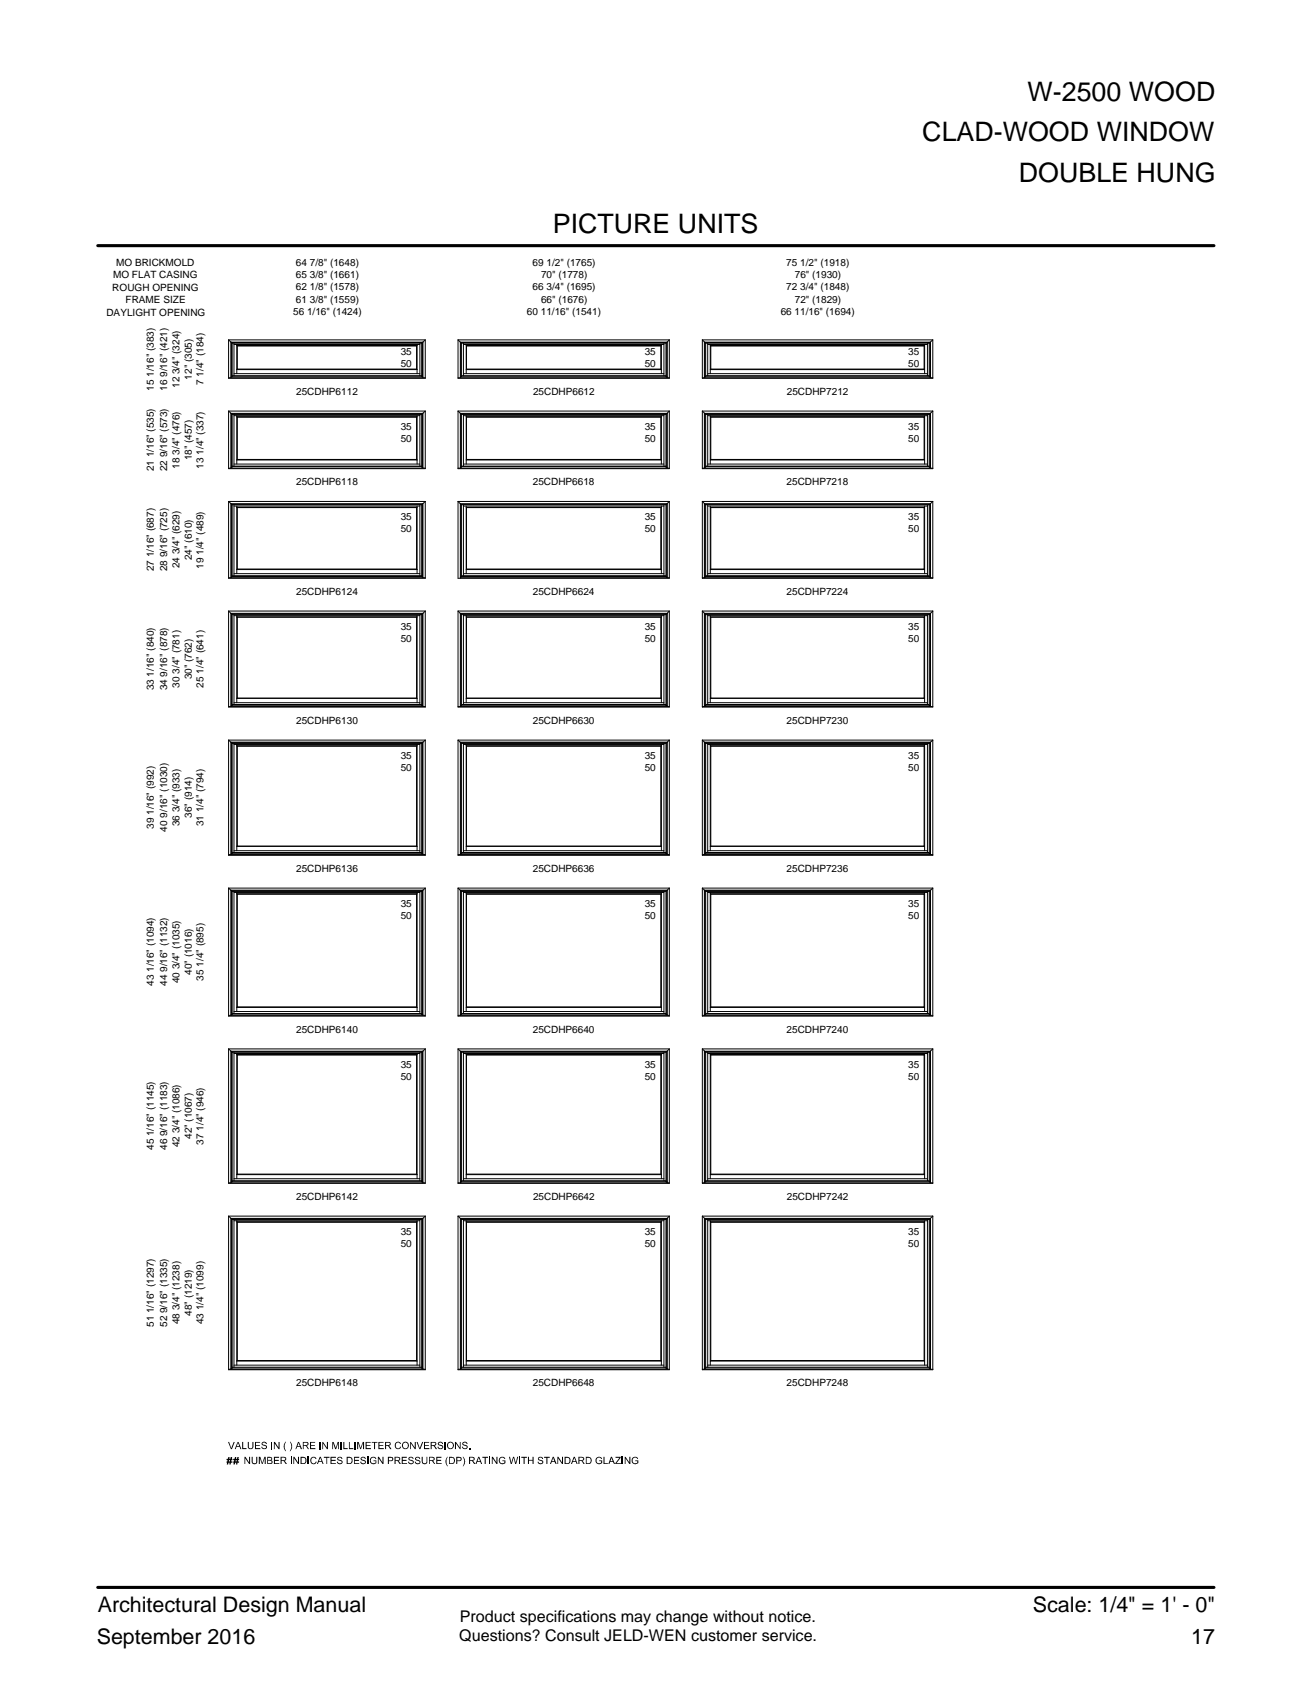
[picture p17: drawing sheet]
<svg xmlns="http://www.w3.org/2000/svg" width="216mm" height="279mm" viewBox="0 0 216 279" stroke-linecap="round" stroke-linejoin="round" font-family="sans-serif">
<defs><g id="words">
<g font-size="4.4">
<text x="169.9" y="16.7">W-2500 WOOD</text>
<text x="152.5" y="23.3">CLAD-WOOD WINDOW</text>
<text x="168.4" y="30.1">DOUBLE HUNG</text>
<text x="91.4" y="38.5">PICTURE UNITS</text>
</g>
<g font-size="3.5">
<text x="16.2" y="266.5">Architectural Design Manual</text>
<text x="170.8" y="266.5">Scale: 1/4&quot; = 1' - 0&quot;</text>
<text x="16" y="271.8">September 2016</text>
<text x="196.9" y="271.8">17</text>
</g>
<g font-size="2.7">
<text x="76" y="268.2">Product specifications may change without notice.</text>
<text x="75.9" y="271.4">Questions? Consult JELD-WEN customer service.</text>
</g>
<g font-size="1.7">
<text x="18.7" y="46">MO FLAT CASING</text>
<text x="19.2" y="43.9">MO BRICKMOLD</text>
<text x="48.9" y="45.9">65 3/8&quot; (1661)</text>
<text x="48.9" y="43.9">64 7/8&quot; (1648)</text>
<text x="88" y="43.9">69 1/2&quot; (1765)</text>
<text x="89.4" y="45.9">70&quot; (1778)</text>
<text x="130" y="43.9">75 1/2&quot; (1918)</text>
<text x="131.4" y="45.9">76&quot; (1930)</text>
<text x="17.6" y="52.2">DAYLIGHT OPENING</text>
<text x="18.6" y="48.1">ROUGH OPENING</text>
<text x="20.8" y="50.1">FRAME SIZE</text>
<text x="48.5" y="52.1">56 1/16&quot; (1424)</text>
<text x="48.9" y="50.1">61 3/8&quot; (1559)</text>
<text x="48.9" y="48">62 1/8&quot; (1578)</text>
<text x="87.1" y="52.1">60 11/16&quot; (1541)</text>
<text x="88" y="48">66 3/4&quot; (1695)</text>
<text x="89.4" y="50.1">66&quot; (1676)</text>
<text x="129.1" y="52.1">66 11/16&quot; (1694)</text>
<text x="130" y="48">72 3/4&quot; (1848)</text>
<text x="131.4" y="50.1">72&quot; (1829)</text>
<text x="66.2" y="58.7">35</text>
<text x="106.6" y="58.7">35</text>
<text x="150.1" y="58.7">35</text>
<text x="25.4" y="64.6" transform="rotate(-90 25.4 64.6)">15 1/16&quot; (383)</text>
<text x="27.6" y="64.6" transform="rotate(-90 27.6 64.6)">16 9/16&quot; (421)</text>
<text x="29.7" y="64.1" transform="rotate(-90 29.7 64.1)">12 3/4&quot; (324)</text>
<text x="31.7" y="62.8" transform="rotate(-90 31.7 62.8)">12&quot; (305)</text>
<text x="33.6" y="63.6" transform="rotate(-90 33.6 63.6)">7 1/4&quot; (184)</text>
<text x="49" y="65.2">25CDHP6112</text>
<text x="66.2" y="60.6">50</text>
<text x="88.1" y="65.2">25CDHP6612</text>
<text x="106.6" y="60.6">50</text>
<text x="130.1" y="65.2">25CDHP7212</text>
<text x="150.1" y="60.6">50</text>
<text x="66.2" y="71.1">35</text>
<text x="106.6" y="71.1">35</text>
<text x="150.1" y="71.1">35</text>
<text x="25.4" y="77.9" transform="rotate(-90 25.4 77.9)">21 1/16&quot; (535)</text>
<text x="27.6" y="77.9" transform="rotate(-90 27.6 77.9)">22 9/16&quot; (573)</text>
<text x="29.7" y="77.5" transform="rotate(-90 29.7 77.5)">18 3/4&quot; (476)</text>
<text x="31.7" y="76.1" transform="rotate(-90 31.7 76.1)">18&quot; (457)</text>
<text x="33.6" y="77.5" transform="rotate(-90 33.6 77.5)">13 1/4&quot; (337)</text>
<text x="66.2" y="73">50</text>
<text x="106.6" y="73">50</text>
<text x="150.1" y="73">50</text>
<text x="49" y="80.2">25CDHP6118</text>
<text x="88.1" y="80.2">25CDHP6618</text>
<text x="130" y="80.2">25CDHP7218</text>
<text x="66.2" y="86">35</text>
<text x="66.2" y="88">50</text>
<text x="106.6" y="86">35</text>
<text x="106.6" y="88">50</text>
<text x="150.1" y="86">35</text>
<text x="150.1" y="88">50</text>
<text x="25.4" y="94.4" transform="rotate(-90 25.4 94.4)">27 1/16&quot; (687)</text>
<text x="27.6" y="94.4" transform="rotate(-90 27.6 94.4)">28 9/16&quot; (725)</text>
<text x="29.7" y="94" transform="rotate(-90 29.7 94)">24 3/4&quot; (629)</text>
<text x="31.7" y="92.6" transform="rotate(-90 31.7 92.6)">24&quot; (610)</text>
<text x="33.6" y="94" transform="rotate(-90 33.6 94)">19 1/4&quot; (489)</text>
<text x="49" y="98.4">25CDHP6124</text>
<text x="88.1" y="98.4">25CDHP6624</text>
<text x="130" y="98.4">25CDHP7224</text>
<text x="66.2" y="104.2">35</text>
<text x="66.2" y="106.1">50</text>
<text x="106.6" y="104.2">35</text>
<text x="106.6" y="106.1">50</text>
<text x="150.1" y="104.2">35</text>
<text x="150.1" y="106.1">50</text>
<text x="29.7" y="113.7" transform="rotate(-90 29.7 113.7)">30 3/4&quot; (781)</text>
<text x="31.7" y="112.3" transform="rotate(-90 31.7 112.3)">30&quot; (762)</text>
<text x="33.6" y="113.7" transform="rotate(-90 33.6 113.7)">25 1/4&quot; (641)</text>
<text x="25.4" y="114.1" transform="rotate(-90 25.4 114.1)">33 1/16&quot; (840)</text>
<text x="27.6" y="114.1" transform="rotate(-90 27.6 114.1)">34 9/16&quot; (878)</text>
<text x="49" y="119.6">25CDHP6130</text>
<text x="88.1" y="119.6">25CDHP6630</text>
<text x="130" y="119.6">25CDHP7230</text>
<text x="66.2" y="125.4">35</text>
<text x="106.6" y="125.4">35</text>
<text x="150.1" y="125.4">35</text>
<text x="66.2" y="127.4">50</text>
<text x="106.6" y="127.4">50</text>
<text x="150.1" y="127.4">50</text>
<text x="25.4" y="137" transform="rotate(-90 25.4 137)">39 1/16&quot; (992)</text>
<text x="27.6" y="137.5" transform="rotate(-90 27.6 137.5)">40 9/16&quot; (1030)</text>
<text x="29.7" y="136.6" transform="rotate(-90 29.7 136.6)">36 3/4&quot; (933)</text>
<text x="31.7" y="135.2" transform="rotate(-90 31.7 135.2)">36&quot; (914)</text>
<text x="33.6" y="136.6" transform="rotate(-90 33.6 136.6)">31 1/4&quot; (794)</text>
<text x="49" y="144.1">25CDHP6136</text>
<text x="66.2" y="149.9">35</text>
<text x="88.1" y="144.1">25CDHP6636</text>
<text x="106.6" y="149.9">35</text>
<text x="130" y="144.1">25CDHP7236</text>
<text x="150.1" y="149.9">35</text>
<text x="66.2" y="151.9">50</text>
<text x="106.6" y="151.9">50</text>
<text x="150.1" y="151.9">50</text>
<text x="31.7" y="161.2" transform="rotate(-90 31.7 161.2)">40&quot; (1016)</text>
<text x="25.4" y="163" transform="rotate(-90 25.4 163)">43 1/16&quot; (1094)</text>
<text x="27.6" y="163" transform="rotate(-90 27.6 163)">44 9/16&quot; (1132)</text>
<text x="29.7" y="162.6" transform="rotate(-90 29.7 162.6)">40 3/4&quot; (1035)</text>
<text x="33.6" y="162.1" transform="rotate(-90 33.6 162.1)">35 1/4&quot; (895)</text>
<text x="49" y="170.7">25CDHP6140</text>
<text x="88.1" y="170.7">25CDHP6640</text>
<text x="130" y="170.7">25CDHP7240</text>
<text x="66.2" y="176.5">35</text>
<text x="66.2" y="178.5">50</text>
<text x="106.6" y="176.5">35</text>
<text x="106.6" y="178.5">50</text>
<text x="150.1" y="176.5">35</text>
<text x="150.1" y="178.5">50</text>
<text x="25.4" y="190.1" transform="rotate(-90 25.4 190.1)">45 1/16&quot; (1145)</text>
<text x="27.6" y="190.1" transform="rotate(-90 27.6 190.1)">46 9/16&quot; (1183)</text>
<text x="29.7" y="189.7" transform="rotate(-90 29.7 189.7)">42 3/4&quot; (1086)</text>
<text x="31.7" y="188.3" transform="rotate(-90 31.7 188.3)">42&quot; (1067)</text>
<text x="33.6" y="189.2" transform="rotate(-90 33.6 189.2)">37 1/4&quot; (946)</text>
<text x="49" y="198.3">25CDHP6142</text>
<text x="88.1" y="198.3">25CDHP6642</text>
<text x="130.1" y="198.3">25CDHP7242</text>
<text x="66.2" y="204.2">35</text>
<text x="66.2" y="206.1">50</text>
<text x="106.6" y="204.2">35</text>
<text x="106.6" y="206.1">50</text>
<text x="150.1" y="204.2">35</text>
<text x="150.1" y="206.1">50</text>
<text x="25.4" y="219.4" transform="rotate(-90 25.4 219.4)">51 1/16&quot; (1297)</text>
<text x="27.6" y="219.4" transform="rotate(-90 27.6 219.4)">52 9/16&quot; (1335)</text>
<text x="29.7" y="218.9" transform="rotate(-90 29.7 218.9)">48 3/4&quot; (1238)</text>
<text x="31.7" y="217.5" transform="rotate(-90 31.7 217.5)">48&quot; (1219)</text>
<text x="33.6" y="218.9" transform="rotate(-90 33.6 218.9)">43 1/4&quot; (1099)</text>
<text x="49" y="229.2">25CDHP6148</text>
<text x="88.1" y="229.2">25CDHP6648</text>
<text x="130" y="229.2">25CDHP7248</text>
</g>
</g></defs>
<g fill="none" stroke="#000" stroke-width=".17">
<path d="M37.8 56.2h32.5M37.8 56.2v6.3h32.5v-6.3M37.8 56.2l.6 .5M38.4 56.7h31.3M38.4 56.7v5.6h-.1M38.7 57h30.7M38.7 56.7v5.4M39.1 57v4.8M39.2 57.2h29.7M68.9 57v4.8M69.4 56.7v5.4M69.7 56.7v5.6h.1"/>
<path d="M70.3 56.2l-.6 .5M75.7 56.2h34.9M75.7 56.2v6.3h34.9v-6.3M75.7 56.2l.6 .5M76.3 56.7h33.8M76.3 56.7v5.6h-.1M76.6 57h33.2M76.6 56.7v5.4M77.1 57v4.8M77.1 57.2h32.1M109.3 57v4.8M109.8 56.7v5.4"/>
<path d="M110.1 56.7v5.6h.1M110.6 56.2l-.5 .5M116.1 56.2h38.1M116.1 56.2v6.3h38.1v-6.3M116.1 56.2l.6 .5M116.7 56.7h36.9M116.7 56.7v5.6h-.2M117 57h36.3M117 56.7v5.4M117.4 57v4.8M117.5 57.2h35.3M152.9 57v4.8"/>
<path d="M153.3 56.7v5.4M153.6 56.7v5.6h.1M154.2 56.2l-.6 .5M37.8 62.5h32.5M37.8 68v9.5h32.5v-9.5M37.8 68h32.5M37.8 68l.6 .5M37.8 77.4h32.5M38.2 62.5v-5.9h31.7v5.9M38.2 62.3h.1v-5.7h31.5v5.7h.1M38.2 77.4v-9.1h31.7v9.1M38.2 77.3h.1v-8.9h31.5v8.9h.1"/>
<path d="M38.4 62.1h31.3M38.4 62.2h31.3M38.4 68.5v8.7h-.1M38.4 68.5h31.3M38.4 77.1h31.3M38.7 61.8h30.7M38.7 68.5v8.6M38.7 68.7h30.7M38.7 76.7h30.7M39.1 68.7v8M39.2 61v-3.8l-.1-.1h29.8v.1v3.8M39.2 61l-.1 .1h29.8v-.1"/>
<path d="M39.2 61h29.7M39.2 69l-.1-.1h29.8v.1M39.2 69h29.7M39.2 76h-.1h29.8M39.2 76h29.7M39.2 69v7M68.9 69v7M68.9 68.7v8M69.4 68.5v8.6M69.7 68.5v8.7h.1M70.3 68l-.6 .5M75.7 62.5h34.9"/>
<path d="M75.7 68v9.5h34.9v-9.5M75.7 68h34.9M75.7 68l.6 .5M75.7 77.4h34.9M76.1 62.5v-5.9h34.2v5.9M76.1 62.3h.1v-5.7h34v5.7h.1M76.1 77.4v-9.1h34.2v9.1M76.1 77.3h.1v-8.9h34v8.9h.1M76.3 62.1h33.8M76.3 62.2h33.8M76.3 68.5v8.7h-.1M76.3 68.5h33.8"/>
<path d="M76.3 77.1h33.8M76.6 61.8h33.2M76.6 68.5v8.6M76.6 68.7h33.2M76.6 76.7h33.2M77.1 68.7v8M77.1 61v-3.9h32.2l-.1 .1v3.8M77.1 61v.1h32.2l-.1-.1M77.1 61h32.1M77.1 69v-.1h32.2l-.1 .1M77.1 69h32.1M77.1 76h32.2h-.1"/>
<path d="M77.1 76h32.1M77.1 69v7M109.2 69v7M109.3 68.7v8M109.8 68.5v8.6M110.1 68.5v8.7h.1M110.6 68l-.5 .5M116.1 62.5h38.1M116.1 68v9.5h38.1v-9.5M116.1 68h38.1M116.1 68l.6 .5M116.1 77.4h38.1"/>
<path d="M116.4 62.5v-5.9h37.4v5.9M116.4 62.3h.1v-5.7h37.2v5.7h.1M116.4 77.4v-9.1h37.4v9.1M116.4 77.3h.1v-8.9h37.2v8.9h.1M116.7 62.1h36.9M116.7 62.2h36.9M116.7 68.5v8.7h-.2M116.7 68.5h36.9M116.7 77.1h36.9M117 61.8h36.3M117 68.5v8.6M117 68.7h36.3"/>
<path d="M117 76.7h36.3M117.4 68.7v8M117.5 61v-3.8l-.1-.1h35.5l-.1 .1v3.8M117.5 61l-.1 .1h35.5l-.1-.1M117.5 61h35.3M117.5 69l-.1-.1h35.5l-.1 .1M117.5 69h35.3M117.5 76h-.1h35.5h-.1M117.5 76h35.3M117.5 69v7M152.8 69v7M152.9 68.7v8"/>
<path d="M153.3 68.5v8.6M153.6 68.5v8.7h.1M154.2 68l-.6 .5M37.8 82.9v12.7h32.5v-12.7M37.8 82.9h32.5M37.8 82.9l.6 .6M37.8 95.5h32.5M38.2 95.5v-12.2h31.7v12.2M38.2 95.4h.1v-12h31.5v12h.1M38.4 83.5v11.8h-.1M38.4 83.5h31.3M38.4 95.2h31.3"/>
<path d="M38.4 95.3h31.3M38.7 83.5v11.7M38.7 83.7h30.7M38.7 94.8h30.7M39.1 83.7v11.1M39.2 83.9h-.1h29.8M39.2 83.9h29.7M39.2 94.1l-.1 .1h29.8v-.1M39.2 94.1h29.7M39.2 83.9v10.2M68.9 83.9v10.2M68.9 83.7v11.1"/>
<path d="M69.4 83.5v11.7M69.7 83.5v11.8h.1M70.3 82.9l-.6 .6M75.7 82.9v12.7h34.9v-12.7M75.7 82.9h34.9M75.7 82.9l.6 .6M76.1 95.5h34.5M76.1 95.4h.1M76.2 95.3h33.9M76.2 95.3h.1M76.3 83.5v11.8M76.3 83.5h33.8"/>
<path d="M76.3 95.2h33.8M76.6 83.5v11.7M76.6 83.7h33.2M76.6 94.8h33.2M77.1 83.7v11.1M77.1 83.9h32.2h-.1M77.1 83.9h32.1M77.1 94.1v.1h32.2l-.1-.1M77.1 94.1h32.1M77.1 83.9v10.2M109.2 83.9v10.2M109.3 83.7v11.1"/>
<path d="M109.8 83.5v11.7M110.1 83.5v11.8h.1M110.3 95.5v-12.2h-34.2v12.3M110.3 95.4h-.1v-12h-34v12.1M110.6 82.9l-.5 .6M116.1 82.9v12.7h38.1v-12.7M116.1 82.9h38.1M116.1 82.9l.6 .6M116.1 95.5h38.1M116.4 95.5v-12.2h37.4v12.2M116.4 95.4h.1v-12h37.2v12h.1M116.7 83.5v11.8h-.2"/>
<path d="M116.7 83.5h36.9M116.7 95.2h36.9M116.7 95.3h36.9M117 83.5v11.7M117 83.7h36.3M117 94.8h36.3M117.4 83.7v11.1M117.5 83.9h-.1h35.5h-.1M117.5 83.9h35.3M117.5 94.1l-.1 .1h35.5l-.1-.1M117.5 94.1h35.3M117.5 83.9v10.2"/>
<path d="M152.8 83.9v10.2M152.9 83.7v11.1M153.3 83.5v11.7M153.6 83.5v11.8h.1M154.2 82.9l-.6 .6M37.8 101v15.9h32.5v-15.9M37.8 101h32.5M37.8 101l.6 .6M37.8 116.8h32.5M38.2 116.8v-15.4h31.7v15.4M38.2 116.7h.1v-15.2h31.5v15.2h.1M38.4 101.6v15h-.1"/>
<path d="M38.4 101.6h31.3M38.4 116.5h31.3M38.4 116.6h31.3M38.7 101.6v14.9M38.7 101.8h30.7M38.7 116.2h30.7M39.1 101.8v14.4M39.2 102h-.1h29.8M39.2 102h29.7M39.2 115.4l-.1 .1h29.8v-.1M39.2 115.4h29.7M39.2 102v13.4"/>
<path d="M68.9 102v13.4M68.9 101.8v14.4M69.4 101.6v14.9M69.7 101.6v15h.1M70.3 101l-.6 .6M75.7 101v15.9h34.9v-15.9M75.7 101h34.9M75.7 101l.6 .6M75.7 116.8h34.9M76.1 116.8v-15.4h34.2v15.4M76.1 116.7h.1v-15.2h34v15.2h.1M76.3 101.6v15h-.1"/>
<path d="M76.3 101.6h33.8M76.3 116.5h33.8M76.3 116.6h33.8M76.6 101.6v14.9M76.6 101.8h33.2M76.6 116.2h33.2M77.1 101.8v14.4M77.1 102h32.2h-.1M77.1 102h32.1M77.1 115.4l32.2 .1-.1-.1M77.1 115.4h32.1M77.1 102v13.4"/>
<path d="M109.2 102v13.4M109.3 101.8v14.4M109.8 101.6v14.9M110.1 101.6v15h.1M110.6 101l-.5 .6M116.1 101v15.9h38.1v-15.9M116.1 101h38.1M116.1 101l.6 .6M116.1 116.8h38.1M116.4 116.8v-15.4h37.4v15.4M116.4 116.7h.1v-15.2h37.2v15.2h.1M116.7 101.6v15h-.2"/>
<path d="M116.7 101.6h36.9M116.7 116.5h36.9M116.7 116.6h36.9M117 101.6v14.9M117 101.8h36.3M117 116.2h36.3M117.4 101.8v14.4M117.5 102h-.1h35.5h-.1M117.5 102h35.3M117.5 115.4l-.1 .1h35.5l-.1-.1M117.5 115.4h35.3M117.5 102v13.4"/>
<path d="M152.8 102v13.4M152.9 101.8v14.4M153.3 101.6v14.9M153.6 101.6v15h.1M154.2 101l-.6 .6M37.8 122.4v19h32.5v-19M37.8 122.4h32.5M37.8 122.4l.6 .5M38.4 122.9v18.2h-.1M38.4 122.9h31.3M38.7 122.9v18M38.7 123.1h30.7"/>
<path d="M39.1 123.1v17.5M39.2 123.4l-.1-.1h29.8v.1M39.2 123.4h29.7M39.2 139.9h-.1h29.8M39.2 139.9h29.7M39.2 123.4v16.5M68.9 123.4v16.5M68.9 123.1v17.5M69.4 122.9v18M69.7 122.9v18.2h.1M70.3 122.4l-.6 .5M75.7 122.4v19h34.9v-19"/>
<path d="M75.7 122.4h34.9M75.7 122.4l.6 .5M76.3 122.9v18.2h-.1M76.3 122.9h33.8M76.6 122.9v18M76.6 123.1h33.2M77.1 123.1v17.5M77.1 123.4v-.1h32.2l-.1 .1M77.1 123.4h32.1M77.1 139.9h32.2h-.1M77.1 139.9h32.1M77.1 123.4v16.5"/>
<path d="M109.2 123.4v16.5M109.3 123.1v17.5M109.8 122.9v18M110.1 122.9v18.2h.1M110.6 122.4l-.5 .5M116.1 122.4v19h38.1v-19M116.1 122.4h38.1M116.1 122.4l.6 .5M116.7 122.9v18.2h-.2M116.7 122.9h36.9M117 122.9v18M117 123.1h36.3"/>
<path d="M117.4 123.1v17.5M117.5 123.4l-.1-.1h35.5l-.1 .1M117.5 123.4h35.3M117.5 139.9h-.1h35.5h-.1M117.5 139.9h35.3M117.5 123.4v16.5M152.8 123.4v16.5M152.9 123.1v17.5M153.3 122.9v18M153.6 122.9v18.2h.1M154.2 122.4l-.6 .5M37.8 146.8v21.2h32.5v-21.2"/>
<path d="M37.8 141.3h32.5M37.8 146.8h32.5M37.8 146.8l.6 .6M38.2 141.3v-18.6h31.7v18.6M38.2 141.2h.1v-18.4h31.5v18.4h.1M38.4 147.4v20.3h-.1M38.4 140.9h31.3M38.4 141.1h31.3M38.4 147.4h31.3M38.7 147.4v20.2M38.7 140.6h30.7M38.7 147.5h30.7"/>
<path d="M39.1 147.5v19.7M39.2 147.8h-.1h29.8M39.2 147.8h29.7M39.2 147.8v18.7M68.9 147.8v18.7M68.9 147.5v19.7M69.4 147.4v20.2M69.7 147.4v20.3h.1M70.3 146.8l-.6 .6M75.7 146.8v21.2h34.9v-21.2M75.7 141.3h34.9M75.7 146.8h34.9"/>
<path d="M75.7 146.8l.6 .6M76.1 141.3v-18.6h34.2v18.6M76.1 141.2h.1v-18.4h34v18.4h.1M76.3 147.4v20.3h-.1M76.3 140.9h33.8M76.3 141.1h33.8M76.3 147.4h33.8M76.6 147.4v20.2M76.6 140.6h33.2M76.6 147.5h33.2M77.1 147.5v19.7M77.1 147.8h32.2h-.1"/>
<path d="M77.1 147.8h32.1M77.1 147.8v18.7M109.2 147.8v18.7M109.3 147.5v19.7M109.8 147.4v20.2M110.1 147.4v20.3h.1M110.6 146.8l-.5 .6M116.1 146.8v21.2h38.1v-21.2M116.1 141.3h38.1M116.1 146.8h38.1M116.1 146.8l.6 .6M116.4 141.3v-18.6h37.4v18.6"/>
<path d="M116.4 141.2h.1v-18.4h37.2v18.4h.1M116.7 147.4v20.3h-.2M116.7 140.9h36.9M116.7 141.1h36.9M116.7 147.4h36.9M117 147.4v20.2M117 140.6h36.3M117 147.5h36.3M117.4 147.5v19.7M117.5 147.8h-.1h35.5h-.1M117.5 147.8h35.3M117.5 147.8v18.7"/>
<path d="M152.8 147.8v18.7M152.9 147.5v19.7M153.3 147.4v20.2M153.6 147.4v20.3h.1M154.2 146.8l-.6 .6M37.8 173.4v22.2h32.5v-22.2M37.8 167.9h32.5M37.8 173.4h32.5M37.8 173.4l.6 .6M38.2 167.9v-20.7h31.7v20.7M38.2 167.8h.1v-20.6h31.5v20.6h.1M38.4 174v21.4h-.1"/>
<path d="M38.4 167.6h31.3M38.4 167.7h31.3M38.4 174h31.3M38.7 174v21.2M38.7 167.2h30.7M38.7 174.2h30.7M39.1 174.2v20.7M39.2 166.5l-.1 .1h29.8v-.1M39.2 166.5h29.7M39.2 174.4l-.1-.1h29.8v.1M39.2 174.4h29.7M39.2 174.4v19.7"/>
<path d="M68.9 174.4v19.7M68.9 174.2v20.7M69.4 174v21.2M69.7 174v21.4h.1M70.3 173.4l-.6 .6M75.7 173.4v22.2h34.9v-22.2M75.7 167.9h34.9M75.7 173.4h34.9M75.7 173.4l.6 .6M76.1 167.9v-20.7h34.2v20.7M76.1 167.8h.1v-20.6h34v20.6h.1M76.3 174v21.4h-.1"/>
<path d="M76.3 167.6h33.8M76.3 167.7h33.8M76.3 174h33.8M76.6 174v21.2M76.6 167.2h33.2M76.6 174.2h33.2M77.1 174.2v20.7M77.1 166.5v.1h32.2l-.1-.1M77.1 166.5h32.1M77.1 174.4v-.1h32.2l-.1 .1M77.1 174.4h32.1M77.1 174.4v19.7"/>
<path d="M109.2 174.4v19.7M109.3 174.2v20.7M109.8 174v21.2M110.1 174v21.4h.1M110.6 173.4l-.5 .6M116.1 173.4v22.2h38.1v-22.2M116.1 167.9h38.1M116.1 173.4h38.1M116.1 173.4l.6 .6M116.4 167.9v-20.7h37.4v20.7M116.4 167.8h.1v-20.6h37.2v20.6h.1M116.7 174v21.4h-.2"/>
<path d="M116.7 167.6h36.9M116.7 167.7h36.9M116.7 174h36.9M117 174v21.2M117 167.2h36.3M117 174.2h36.3M117.4 174.2v20.7M117.5 166.5l-.1 .1h35.5l-.1-.1M117.5 166.5h35.3M117.5 174.4l-.1-.1h35.5l-.1 .1M117.5 174.4h35.3M117.5 174.4v19.7"/>
<path d="M152.8 174.4v19.7M152.9 174.2v20.7M153.3 174v21.2M153.6 174v21.4h.1M154.2 173.4l-.6 .6M37.8 195.6h32.5M38.2 195.6v-21.8h31.7v21.8M38.2 195.4h.1v-21.5h31.5v21.5h.1M38.4 195.2h31.3M38.4 195.3h31.3M38.7 194.9h30.7M39.2 194.1l-.1 .1h29.8v-.1"/>
<path d="M39.2 194.1h29.7M75.7 195.6h34.9M76.1 195.6v-21.8h34.2v21.8M76.1 195.4h.1v-21.5h34v21.5h.1M76.3 195.2h33.8M76.3 195.3h33.8M76.6 194.9h33.2M77.1 194.1v.1h32.2l-.1-.1M77.1 194.1h32.1M116.1 195.6h38.1M116.4 195.6v-21.8h37.4v21.8M116.4 195.4h.1v-21.5h37.2v21.5h.1"/>
<path d="M116.7 195.2h36.9M116.7 195.3h36.9M117 194.9h36.3M117.5 194.1l-.1 .1h35.5l-.1-.1M117.5 194.1h35.3M37.8 201.1v25.4h32.5v-25.4M37.8 201.1h32.5M37.8 201.1l.6 .5M38.4 201.6v24.6h-.1M38.4 201.6h31.3M38.7 201.6v24.4M38.7 201.8h30.7"/>
<path d="M39.1 201.8v23.9M39.2 202.1l-.1-.1h29.8v.1M39.2 202.1h29.7M39.2 202.1v22.8M68.9 202.1v22.8M68.9 201.8v23.9M69.4 201.6v24.4M69.7 201.6v24.6h.1M70.3 201.1l-.6 .5M75.7 201.1v25.4h34.9v-25.4M75.7 201.1h34.9M75.7 201.1l.6 .5"/>
<path d="M76.3 201.6v24.6h-.1M76.3 201.6h33.8M76.6 201.6v24.4M76.6 201.8h33.2M77.1 201.8v23.9M77.1 202.1v-.1h32.2l-.1 .1M77.1 202.1h32.1M77.1 202.1v22.8M109.2 202.1v22.8M109.3 201.8v23.9M109.8 201.6v24.4M110.1 201.6v24.6h.1"/>
<path d="M110.6 201.1l-.5 .5M116.1 201.1v25.4h38.1v-25.4M116.1 201.1h38.1M116.1 201.1l.6 .5M116.7 201.6v24.6h-.2M116.7 201.6h36.9M117 201.6v24.4M117 201.8h36.3M117.4 201.8v23.9M117.5 202.1l-.1-.1h35.5l-.1 .1M117.5 202.1h35.3M117.5 202.1v22.8"/>
<path d="M152.8 202.1v22.8M152.9 201.8v23.9M153.3 201.6v24.4M153.6 201.6v24.6h.1M154.2 201.1l-.6 .5M37.8 226.4h32.5M38.2 226.4v-25h31.7v25M38.2 226.3h.1v-24.8h31.5v24.8h.1M38.4 226h31.3M38.4 226.2h31.3M38.7 225.7h30.7M39.2 224.9l-.1 .1h29.8v-.1"/>
<path d="M39.2 224.9h29.7M75.7 226.4h34.9M76.1 226.4v-25h34.2v25M76.1 226.3h.1v-24.8h34v24.8h.1M76.3 226h33.8M76.3 226.2h33.8M76.6 225.7h33.2M77.1 224.9v.1h32.2l-.1-.1M77.1 224.9h32.1M116.1 226.4h38.1M116.4 226.4v-25h37.4v25M116.4 226.3h.1v-24.8h37.2v24.8h.1"/>
<path d="M116.7 226h36.9M116.7 226.2h36.9M117 225.7h36.3M117.5 224.9l-.1 .1h35.5l-.1-.1M117.5 224.9h35.3"/>
</g>
<g fill="#000">
<path d="M37.7 238.4h.2l.4 1.1 .3-1.1h.2l-.5 1.2h-.1zM40 238.4h.2v1h.6v.2h-.8zM41 238.4h.1v.7a.31 .31 0 0 0 .3 .4 .31 .31 0 0 0 .3-.4v-.7h.2v.8a.47 .47 0 0 1-.5 .4 .47 .47 0 0 1-.4-.5zM42.1 238.4h.9v.1h-.7v.4h.7v.1h-.7v.4h.7v.2h-.9zM43.3 238.5l.5-.1 .3 .2v.1l-.3-.1a.21 .21 0 0 0-.2-.1 .21 .21 0 0 0-.1 .2 .21 .21 0 0 0 .2 .2h.1a.36 .36 0 0 1 .3 .5 .36 .36 0 0 1-.5 .2l-.3-.1-.1-.3h.1l.2 .2a.25 .25 0 0 0 .3 .1 .25 .25 0 0 0 .1-.3 .25 .25 0 0 0-.2-.2l-.2-.1a.27 .27 0 0 1-.3-.1 .27 .27 0 0 1 .1-.3zM44.9 238.4h.1v1.2h-.1zM45.3 238.4h.2l.5 .9v-.9h.2v1.2h-.2l-.6-1v1h-.1zM47.1 238.4h.2l-.2 .5v.5l.2 .5-.2-.1-.2-.5v-.5zM47.9 238.4h.1l.3 .5v.5l-.3 .5h-.1l.2-.4 .1-.5zM51.3 238.4h.8v.1h-.7v.4h.7v.1h-.7v.4h.7v.2h-.8zM52.8 238.4h.2v1.2h-.2zM53.3 238.4h.1l.6 .9v-.9h.2v1.2h-.2l-.6-1v1h-.1z"/>
<path d="M54.9 238.4h.2l.4 1 .3-1h.2v1.2h-.1v-1l-.3 1h-.2l-.3-1v1h-.2zM56.3 238.4h.2v1.2h-.2zM56.8 238.4h.1v1h.6v.2h-.7zM57.7 238.4h.1v1h.6v.2h-.7zM58.6 238.4h.2v1.2h-.2zM59 238.4h.3l.3 1 .4-1h.2v1.2h-.2v-1l-.3 1h-.2l-.3-1v1h-.2zM60.4 238.4h.9v.1h-.7v.4h.6v.1h-.6v.4h.7v.2h-.9zM61.5 238.4h.9v.1h-.4v1.1h-.2v-1.1h-.3zM62.6 238.4h.8v.1h-.7v.4h.7v.1h-.7v.4h.7v.2h-.8zM65.5 238.4h.6l.2 .3-.2-.1a.45 .45 0 0 0-.7 .3 .45 .45 0 0 0 .5 .6l.1-.1 .2-.2h.1l-.3 .4-.5-.1-.2-.3v-.4zM67.8 238.4h.1l.7 .9v-.9h.1v1.2h-.1l-.7-1v1h-.1zM68.9 238.4h.1l.4 1.1 .4-1.1h.2l-.5 1.2h-.2z"/>
<path d="M70.1 238.4h.8v.1h-.6v.4h.6v.1h-.6v.4h.7v.2h-.9zM72.4 238.6a.43 .43 0 0 1 .5-.3 .43 .43 0 0 1 .3 .4h-.1a.28 .28 0 0 0-.3-.2 .28 .28 0 0 0-.3 .3l.4 .1a.37 .37 0 0 1 .4 .5 .37 .37 0 0 1-.6 .2l-.3-.1-.1-.3h.2v.1l.3 .2a.23 .23 0 0 0 .3-.2 .23 .23 0 0 0-.3-.3h-.1a.32 .32 0 0 1-.3-.4zM73.5 238.4h.2v1.2h-.2zM75.2 238.4h.2l.6 .9v-.9h.1v1.2h-.1l-.6-1v1h-.2zM76.4 238.5l.3-.1h.3l.2 .1 .1 .2-.4-.2a.2 .2 0 0 0-.2 .1 .2 .2 0 0 0 0 .2l.3 .1a.38 .38 0 0 1 .2 .6 .38 .38 0 0 1-.6 0l-.2-.3h.1a.3 .3 0 0 0 .3 .3 .3 .3 0 0 0 .3-.4l-.3-.1a.33 .33 0 0 1-.4-.5zM77.5 239.4h.2v.2h-.2zM40.4 240.8h.2l.6 1v-1h.1v1.2h-.1l-.7-.9v.9h-.1zM41.6 240.8h.2v.8a.3 .3 0 0 0 .3 .3 .3 .3 0 0 0 .3-.3v-.8h.1v.8a.47 .47 0 0 1-.4 .5 .47 .47 0 0 1-.5-.5zM42.8 240.8h.2l.4 1.1 .3-1.1h.2v1.2h-.1v-.9l-.4 .9h-.1l-.3-.9v.9h-.2zM45.3 240.8h.8v.2h-.6v.4h.6v.1h-.6v.4h.7v.1h-.9zM48.1 240.8h.1v1.2h-.1zM48.5 240.8h.2l.6 1v-1h.1v1.2h-.1l-.7-.9v.9h-.1z"/>
<path d="M50.9 240.8h.2v1.2h-.2zM51.5 240.9l.5-.1 .3 .3-.2 .1a.39 .39 0 0 0-.5-.1 .39 .39 0 0 0-.1 .6 .34 .34 0 0 0 .3 .3 .34 .34 0 0 0 .4-.3h.2l-.1 .1-.3 .3-.6-.2-.1-.6zM53.5 240.8h1v.2h-.4v1h-.1v-1h-.5zM54.6 240.8h.9v.2h-.7v.4h.7v.1h-.7v.4h.7v.1h-.9zM55.9 240.9l.2-.1a.33 .33 0 0 1 .5 .4h-.1l-.2-.2a.22 .22 0 0 0-.3 0 .22 .22 0 0 0 .2 .4h.1a.36 .36 0 0 1 .3 .4 .36 .36 0 0 1-.5 .3l-.3-.2-.1-.2h.2v.1a.35 .35 0 0 0 .6-.1l-.1-.1-.3-.1a.31 .31 0 0 1-.3-.2 .31 .31 0 0 1 .1-.4zM58.5 240.8h.9v.2h-.7v.4h.6v.1h-.6v.4h.7v.1h-.9zM59.6 241l.2-.2h.4l.3 .3-.2 .1a.25 .25 0 0 0-.2-.2 .25 .25 0 0 0-.3 .2l.2 .2a.38 .38 0 0 1 .4 .1 .38 .38 0 0 1 0 .4l-.2 .2h-.3l-.3-.2-.1-.2h.2l.1 .1a.25 .25 0 0 0 .4 .2 .25 .25 0 0 0 0-.4l-.3-.1a.32 .32 0 0 1-.3-.5zM60.7 240.8h.2v1.2h-.2zM61.2 241.1l.3-.3h.4l.3 .3-.2 .1a.44 .44 0 0 0-.6 0 .44 .44 0 0 0 .1 .7l.6-.1v-.2h-.3v-.2h.4v.5l-.3 .2-.4-.1-.3-.3zM62.5 240.8h.1l.6 1v-1h.2v1.2h-.2l-.6-.9v.9h-.1zM66.4 240.8h.9v.2h-.7v.4h.6v.1h-.6v.4h.7v.1h-.9zM67.5 241l.4-.2a.32 .32 0 0 1 .5 .4h-.2l-.1-.2a.24 .24 0 0 0-.3-.1 .24 .24 0 0 0-.1 .4 .24 .24 0 0 0 .3 .1h.2a.38 .38 0 0 1 .1 .6 .38 .38 0 0 1-.6 0l-.2-.1v-.2l.2 .1a.34 .34 0 0 0 .3 .1 .34 .34 0 0 0 .3-.2l-.5-.2a.34 .34 0 0 1-.3-.5z"/>
<path d="M68.7 240.9l.3-.1a.38 .38 0 0 1 .5 .4h-.2l-.1-.2a.22 .22 0 0 0-.4 0 .22 .22 0 0 0 .2 .4h.3a.35 .35 0 0 1 .1 .5 .35 .35 0 0 1-.5 .1l-.2-.1-.1-.2h.1l.1 .1a.35 .35 0 0 0 .6-.1l-.1-.1-.4-.1a.31 .31 0 0 1-.3-.2 .31 .31 0 0 1 .1-.4zM69.7 240.8h.2v.8a.32 .32 0 0 0 .3 .3 .32 .32 0 0 0 .3-.3v-.8h.1v.8a.47 .47 0 0 1-.4 .5 .47 .47 0 0 1-.5-.5zM72.1 240.8h.9v.2h-.7v.4h.6v.1h-.6v.4h.7v.1h-.9zM73.8 241l.2-.2-.2 .5v.6l.2 .5-.1-.1-.3-.5zM76.5 240.8l.2 .2 .2 .6v.3l-.3 .5h-.1l.2-.6v-.4zM79.7 240.8h1v.2h-.4v1h-.2v-1h-.4zM80.9 240.8h.1v1.2h-.1zM81.3 240.8h.2l.6 1v-1h.1v1.2h-.1l-.7-.9v.9h-.1zM82.6 241l.6-.2 .4 .4h-.2l-.2-.2-.5 .1-.1 .2 .1 .4a.47 .47 0 0 0 .7 .1v-.2h-.4v-.2h.6v.5l-.3 .1-.4 .1-.4-.3v-.5zM84.1 240.8h.2l.2 1.1 .3-1.1h.2l.2 1.1 .3-1.1h.2l-.4 1.2h-.1l-.3-1-.3 1h-.2zM85.8 240.8h.2v1.2h-.2zM86.2 240.8h.9v.2h-.4v1h-.1v-1h-.4z"/>
<path d="M87.3 240.8h.1v.6h.6v-.6h.2v1.2h-.2v-.5h-.6v.5h-.1zM89 241l.1-.1a.41 .41 0 0 1 .7 .3h-.2a.26 .26 0 0 0-.2-.3 .26 .26 0 0 0-.3 .4l.5 .1 .2 .2a.47 .47 0 0 1-.4 .5 .47 .47 0 0 1-.5-.4l.3 .2a.23 .23 0 0 0 .4-.1 .23 .23 0 0 0-.2-.3h-.1a.35 .35 0 0 1-.3-.5zM89.9 240.8h1v.2h-.4v1h-.2v-1h-.4zM92.1 240.8h.2l.6 1v-1h.2v1.2h-.2l-.6-.9v.9h-.2zM98.5 241.1l.4-.3h.3l.3 .4-.2-.1a.45 .45 0 0 0-.7 .3 .45 .45 0 0 0 .7 .5l.1-.1v-.2h-.4v-.2h.6v.5l-.3 .1-.4 .1-.4-.2v-.2zM99.8 240.8h.1v1.1h.6v.1h-.7zM101.8 240.8h.8v.2l-.7 .9h.7v.1h-.9l.7-1h-.6zM102.8 240.8h.2v1.2h-.2zM103.3 240.8h.1l.6 1v-1h.2v1.2h-.2l-.6-.9v.9h-.1zM104.5 241.1l.3-.3h.4l.3 .4-.2-.1a.46 .46 0 0 0-.6 .1 .46 .46 0 0 0-.1 .6 .46 .46 0 0 0 .7 .1l.1-.3h-.4v-.2h.5l-.1 .5-.3 .2-.5-.2-.2-.2z"/>
<path d="M39.3 238.4h.1l.5 1.2h-.2l-.1-.4h-.5l-.1 .4h-.2zM39.3 238.5l-.2 .6h.4z"/>
<path d="M49.3 238.4h.1l.5 1.2h-.2l-.1-.4h-.5l-.1 .4h-.2zM49.3 238.5l-.1 .6h.4z"/>
<path d="M50.1 238.4h.5a.33 .33 0 0 1 .4 .3 .33 .33 0 0 1-.3 .3l.4 .6h-.2l-.4-.6h-.3v.6h-.1zM50.2 238.5v.4h.3a.21 .21 0 0 0 .3-.2 .21 .21 0 0 0-.2-.2z"/>
<path d="M63.7 238.4h.5a.33 .33 0 0 1 .4 .3 .33 .33 0 0 1-.4 .3l.5 .6h-.2l-.4-.6h-.3v.6h-.1zM63.8 238.5v.4h.4a.2 .2 0 0 0 .2-.2 .2 .2 0 0 0-.2-.2z"/>
<path d="M66.5 238.6l.4-.2h.4l.3 .4-.1 .6-.3 .2-.5-.1-.3-.4zM66.7 238.6l-.1 .4a.44 .44 0 0 0 .8 .3 .44 .44 0 0 0-.3-.8z"/>
<path d="M71.2 238.4h.5a.33 .33 0 0 1 .4 .3 .33 .33 0 0 1-.3 .3l.4 .6h-.2l-.4-.6h-.2v.6h-.2zM71.4 238.5v.4h.3a.2 .2 0 0 0 .3-.2 .2 .2 0 0 0-.3-.2z"/>
<path d="M73.9 239a.6 .6 0 0 1 1.2 0 .6 .6 0 0 1-1.2 0zM74.2 238.6l-.1 .4a.43 .43 0 0 0 .6 .4 .43 .43 0 0 0 0-.8l-.2-.1z"/>
<path d="M37.5 241.2h.2v-.3h.3l-.1 .3h.2v-.3h.3v.5h-.1l-.1 .2h.2v.2h-.2l-.1 .3h-.2l.1-.3h-.2l-.1 .3h-.2v-.5h.1v-.2h-.1zM37.9 241.4l-.1 .2h.2v-.2z"/>
<path d="M38.6 241.2h.2v-.3h.3l-.1 .3h.2v-.3h.3l-.1 .3h.1v.2h-.1l-.1 .2h.2v.2h-.2l-.1 .3h-.2l.1-.3h-.2l-.1 .3h-.2v-.5h.1v-.2h-.1zM39 241.4l-.1 .2h.2v-.2z"/>
<path d="M44.2 240.8l.5 .1a.29 .29 0 0 1 .3 .2 .29 .29 0 0 1-.1 .3 .33 .33 0 0 1 .1 .5 .33 .33 0 0 1-.4 .1h-.4zM44.3 241v.4h.3a.2 .2 0 0 0 .3-.2 .2 .2 0 0 0-.3-.2zM44.3 241.5v.4h.3a.22 .22 0 0 0 .3-.2 .22 .22 0 0 0-.3-.2z"/>
<path d="M46.4 240.8l.6 .1a.32 .32 0 0 1 .3 .3 .32 .32 0 0 1-.3 .3l.4 .5h-.2l-.4-.5h-.2v.5h-.2zM46.6 241v.4h.3a.2 .2 0 0 0 .2-.2 .2 .2 0 0 0-.2-.2z"/>
<path d="M49.7 240.8l.7 .1 .2 .2 .1 .6-.3 .3h-.7zM49.9 241v.9h.2a.45 .45 0 0 0 .4-.4 .45 .45 0 0 0-.4-.5z"/>
<path d="M52.9 240.8h.1l.5 1.2h-.2l-.1-.3h-.5l-.1 .3h-.2zM52.9 241l-.2 .6h.5z"/>
<path d="M57.3 240.8h.6l.3 .2 .1 .7-.2 .3h-.8zM57.5 241v.9h.2a.45 .45 0 0 0 .5-.4 .45 .45 0 0 0-.5-.5z"/>
<path d="M64.1 240.8l.6 .1a.34 .34 0 0 1 .3 .4 .34 .34 0 0 1-.4 .3h-.3v.4h-.2zM64.3 241v.4h.3a.22 .22 0 0 0 .2-.2 .22 .22 0 0 0-.2-.2z"/>
<path d="M65.2 240.8l.7 .1a.32 .32 0 0 1 .3 .3 .32 .32 0 0 1-.4 .3l.5 .5h-.2l-.4-.5h-.3v.5h-.2zM65.4 241v.4h.3a.2 .2 0 0 0 .3-.2 .2 .2 0 0 0-.2-.2z"/>
<path d="M70.9 240.8h.5a.34 .34 0 0 1 .5 .3 .34 .34 0 0 1-.4 .4l.5 .5h-.2l-.4-.5h-.3v.5h-.2zM71.1 241v.4h.3a.22 .22 0 0 0 .3-.2 .22 .22 0 0 0-.3-.2z"/>
<path d="M74.2 240.8l.8 .1 .2 .2v.5a.44 .44 0 0 1-.5 .4h-.5zM74.4 241v.9h.2a.45 .45 0 0 0 .4-.4 .45 .45 0 0 0-.4-.5z"/>
<path d="M75.4 240.8l.6 .1a.34 .34 0 0 1 .3 .4 .34 .34 0 0 1-.4 .3h-.3v.4h-.2zM75.6 241v.4h.3a.22 .22 0 0 0 .2-.2 .22 .22 0 0 0-.2-.2z"/>
<path d="M77.5 240.8h.5a.34 .34 0 0 1 .5 .3 .34 .34 0 0 1-.4 .4l.5 .5h-.2l-.4-.5h-.3v.5h-.2zM77.7 241v.4h.3a.2 .2 0 0 0 .3-.2 .2 .2 0 0 0-.2-.2z"/>
<path d="M79.1 240.8h.1l.5 1.2h-.2l-.1-.3h-.5l-.1 .3h-.2zM79.1 241l-.2 .6h.5z"/>
<path d="M91.4 240.8h.2l.4 1.2h-.2l-.1-.3h-.5l-.1 .3h-.2zM91.4 241l-.1 .6h.3z"/>
<path d="M93.3 240.8l.8 .1 .2 .2v.6l-.2 .3h-.8zM93.5 241v.9h.3a.45 .45 0 0 0 .3-.4 .45 .45 0 0 0-.3-.5z"/>
<path d="M94.9 240.8h.1l.5 1.2h-.2l-.1-.3h-.5l-.1 .3h-.2zM94.9 241l-.2 .6h.5z"/>
<path d="M95.6 240.8h.6a.34 .34 0 0 1 .4 .3 .34 .34 0 0 1-.3 .4l.4 .5h-.2l-.4-.5h-.3v.5h-.2zM95.8 241v.4h.3a.22 .22 0 0 0 .3-.2 .22 .22 0 0 0-.2-.2z"/>
<path d="M96.8 240.8l.8 .1 .2 .4v.4a.45 .45 0 0 1-.5 .3h-.5zM97 241v.9h.3a.45 .45 0 0 0 .3-.5 .45 .45 0 0 0-.4-.4z"/>
<path d="M101 240.8h.2l.5 1.2h-.2l-.2-.3h-.4l-.2 .3h-.1zM101.1 241l-.2 .6h.4z"/>
</g>
<path d="M16.2 40.6h184.5M16.2 262.4h184.5" fill="none" stroke="#000" stroke-width=".51"/>
<use href="#words"/>
</svg>
